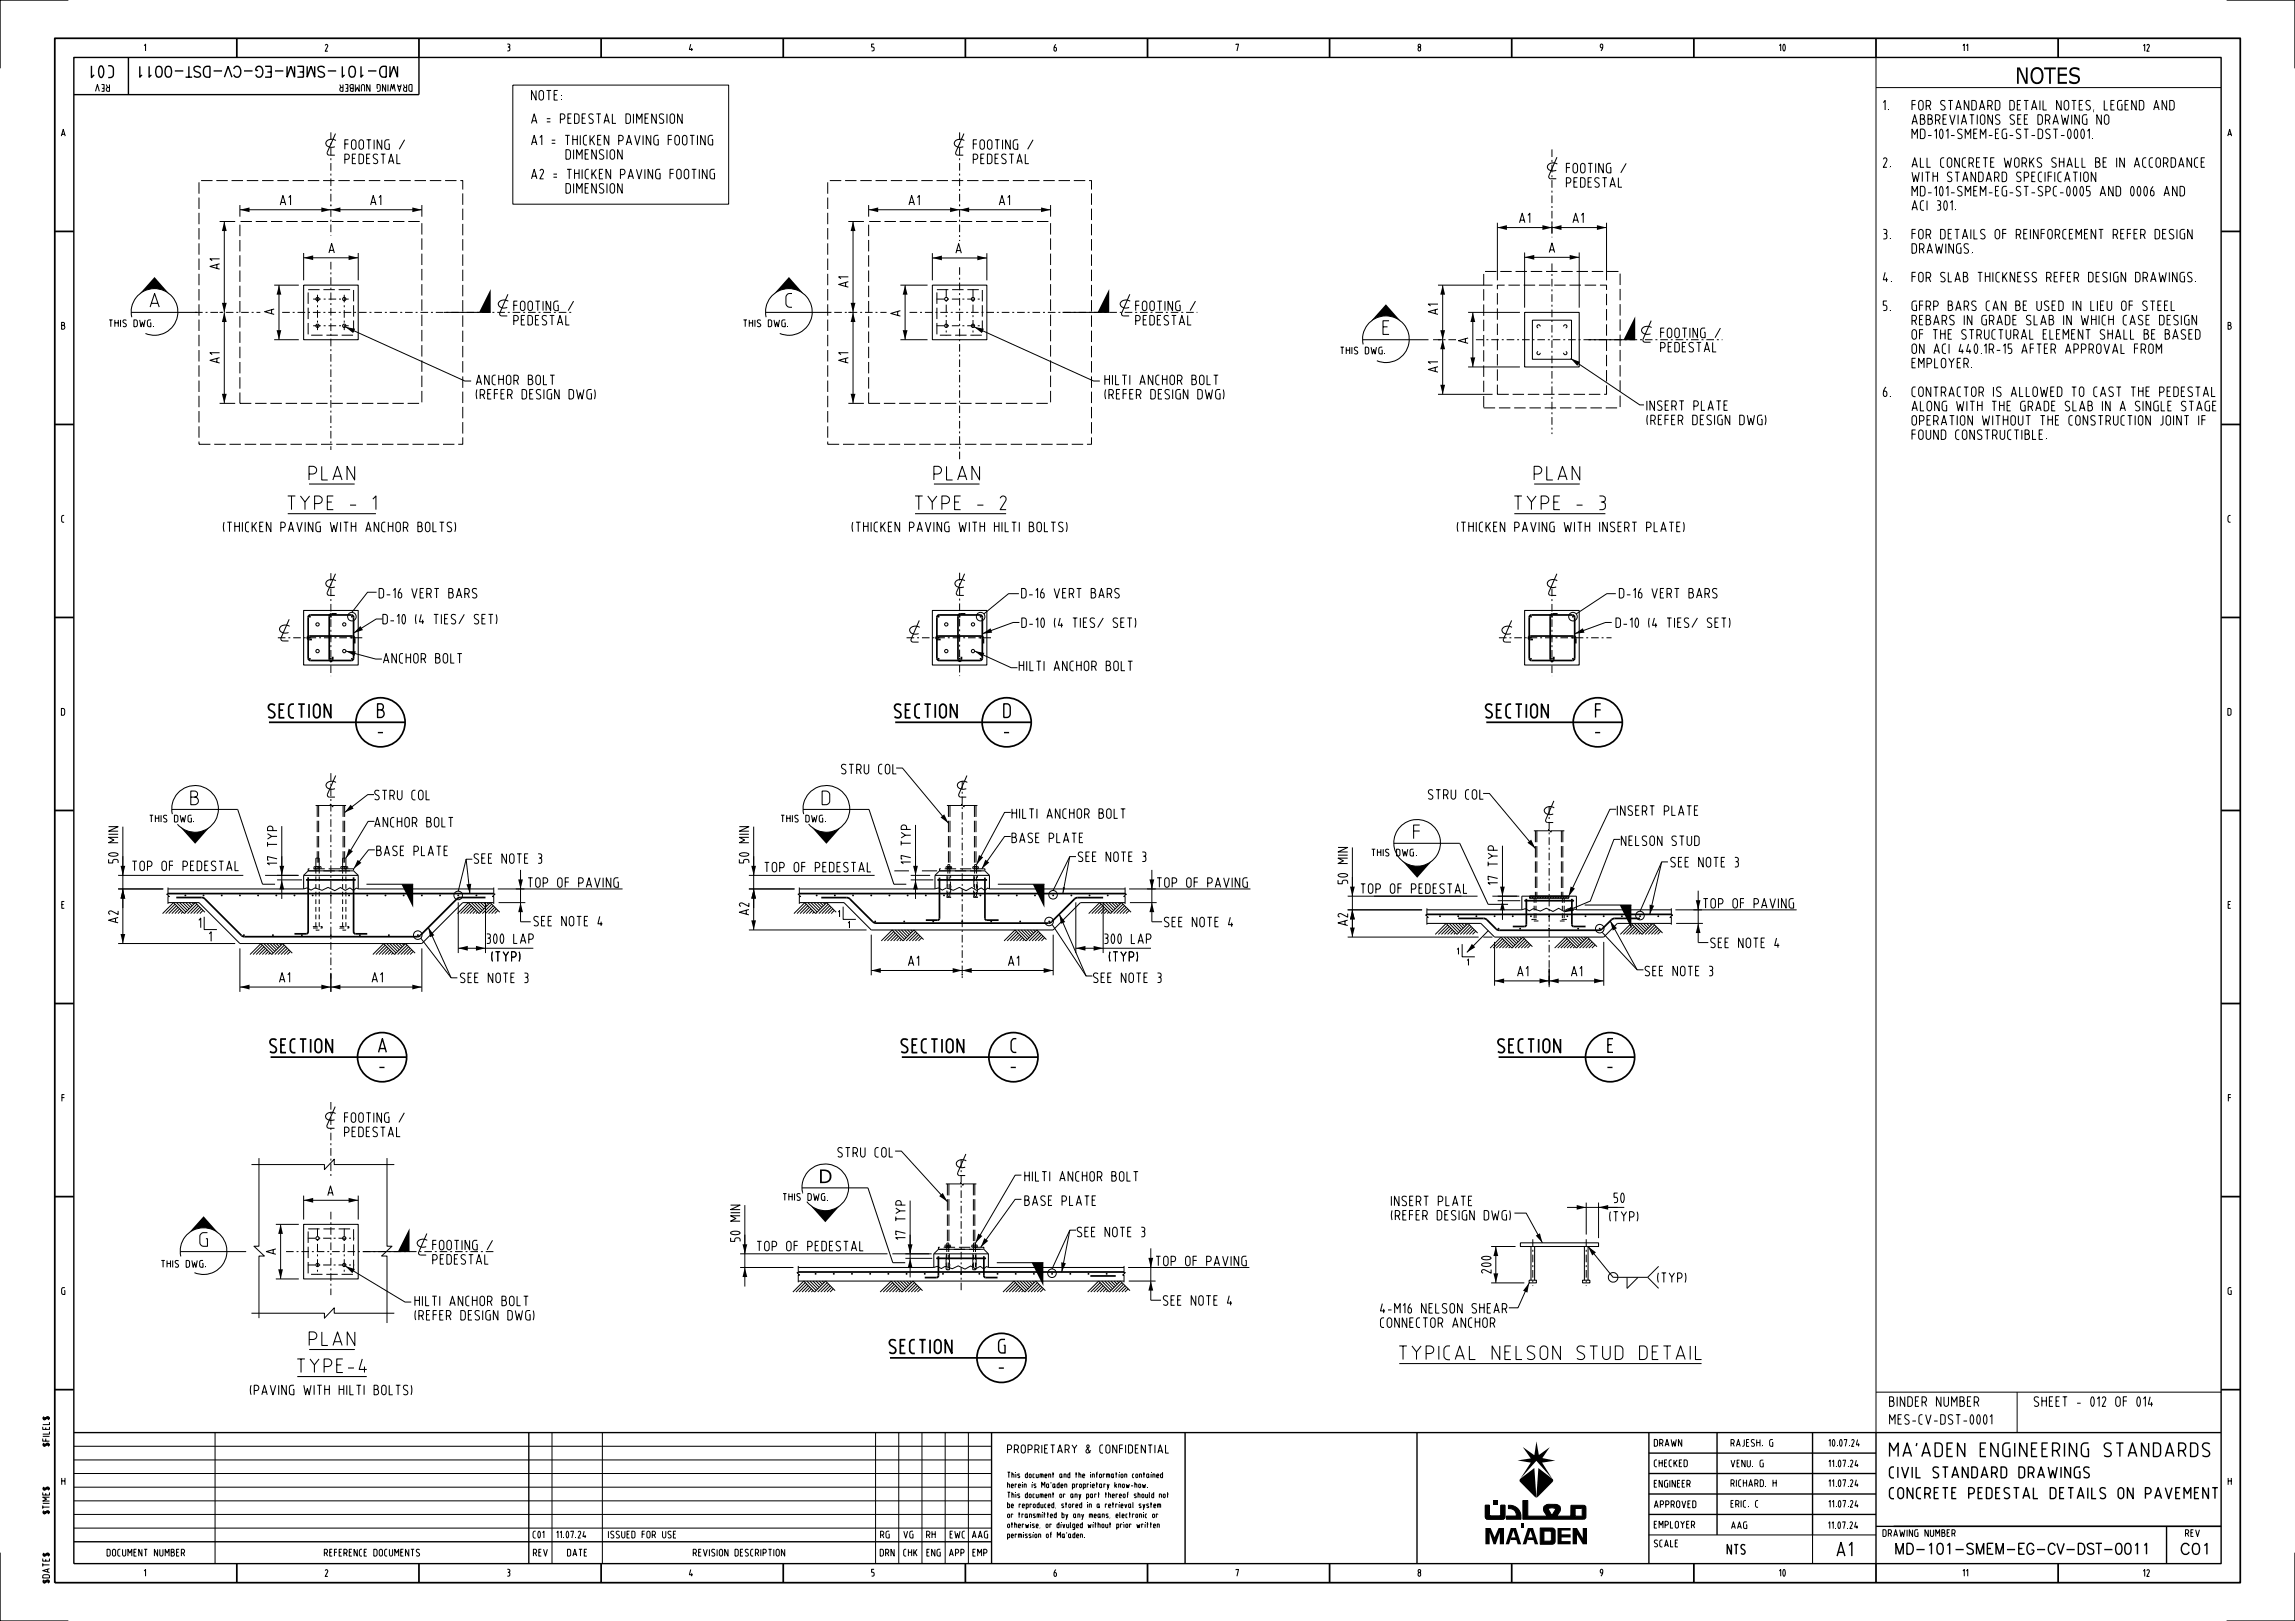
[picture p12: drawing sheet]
<svg xmlns="http://www.w3.org/2000/svg" width="841mm" height="594mm" viewBox="0 0 841 594" stroke-linecap="round" stroke-linejoin="round" font-family="sans-serif">
<defs><g id="words">
<text font-size="6" x="738.5" y="30.7">NOTES</text>
<g font-size="5">
<text x="55" y="112.5">A</text>
<text x="288" y="112.5">C</text>
<text x="506.8" y="122.5">E</text>
<text x="113.2" y="175.9">PLAN</text>
<text x="342.2" y="175.9">PLAN</text>
<text x="562.2" y="175.9">PLAN</text>
<text x="105.5" y="186.8">TYPE - 1</text>
<text x="335.3" y="186.8">TYPE - 2</text>
<text x="554.9" y="186.8">TYPE - 3</text>
<text x="98.3" y="263">SECTION</text>
<text x="138.4" y="262.9">B</text>
<text x="327.8" y="263">SECTION</text>
<text x="367.8" y="262.9">D</text>
<text x="544.4" y="263">SECTION</text>
<text x="584.7" y="262.9">F</text>
<text x="138.4" y="270.1">-</text>
<text x="367.9" y="270.1">-</text>
<text x="584.5" y="270.1">-</text>
<text x="69.9" y="294.9">B</text>
<text x="301.3" y="294.9">D</text>
<text x="518" y="307.3">F</text>
<text x="98.9" y="385.7">SECTION</text>
<text x="138.7" y="385.6">A</text>
<text x="330.3" y="385.7">SECTION</text>
<text x="370.6" y="385.6">C</text>
<text x="548.9" y="385.7">SECTION</text>
<text x="589.2" y="385.6">E</text>
<text x="139" y="392.8">-</text>
<text x="370.4" y="392.8">-</text>
<text x="589" y="392.8">-</text>
<text x="299.8" y="433.6">D</text>
<text x="73.2" y="456.7">G</text>
<text x="113.3" y="493.1">PLAN</text>
<text x="325.9" y="495.9">SECTION</text>
<text x="365.9" y="495.8">G</text>
<text x="108.9" y="503">TYPE-4</text>
<text x="366" y="503">-</text>
<text x="512.8" y="498.2">TYPICAL NELSON STUD DETAIL</text>
<text x="692.4" y="533.8">MA'ADEN ENGINEERING STANDARDS</text>
<text x="673.2" y="570.2">A1</text>
</g>
<text font-size="4.3" x="41.5" y="24.1" transform="rotate(-180 41.5 24.1)">C01</text>
<g font-size="4">
<text x="146.3" y="24.3" transform="rotate(-180 146.3 24.3)">MD-101-SMEM-EG-CV-DST-0011</text>
<text x="692.4" y="541.5">CIVIL STANDARD DRAWINGS</text>
<text x="692.4" y="549.2">CONCRETE PEDESTAL DETAILS ON PAVEMENT</text>
<text x="694.1" y="569.5">MD-101-SMEM-EG-CV-DST-0011</text>
<text x="798.8" y="569.6">C01</text>
</g>
<g font-size="3.5">
<text x="194.8" y="36.7">NOTE:</text>
<text x="690.1" y="40.3">1.</text>
<text x="700.6" y="40.3">FOR STANDARD DETAIL NOTES, LEGEND AND</text>
<text x="194.8" y="45.2">A = PEDESTAL DIMENSION</text>
<text x="700.6" y="45.6">ABBREVIATIONS SEE DRAWING NO</text>
<text x="194.8" y="53.1">A1 = THICKEN PAVING FOOTING</text>
<text x="700.6" y="50.8">MD-101-SMEM-EG-ST-DST-0001.</text>
<text x="126.4" y="60">PEDESTAL</text>
<text x="126.4" y="54.7">FOOTING /</text>
<text x="201.1" y="58.4">DIMENSION</text>
<text x="356.7" y="60">PEDESTAL</text>
<text x="356.7" y="54.7">FOOTING /</text>
<text x="194.8" y="65.5">A2 = THICKEN PAVING FOOTING</text>
<text x="574" y="63.4">FOOTING /</text>
<text x="690.1" y="61.3">2.</text>
<text x="700.6" y="61.3">ALL CONCRETE WORKS SHALL BE IN ACCORDANCE</text>
<text x="201.1" y="70.8">DIMENSION</text>
<text x="574" y="68.6">PEDESTAL</text>
<text x="700.6" y="71.8">MD-101-SMEM-EG-ST-SPC-0005 AND 0006 AND</text>
<text x="700.6" y="66.6">WITH STANDARD SPECIFICATION</text>
<text x="102.7" y="75.1">A1</text>
<text x="135.8" y="75.1">A1</text>
<text x="333.1" y="75.1">A1</text>
<text x="366.2" y="75.1">A1</text>
<text x="700.6" y="77.1">ACI 301.</text>
<text x="556.8" y="81.6">A1</text>
<text x="576.4" y="81.6">A1</text>
<text x="690.1" y="87.6">3.</text>
<text x="700.6" y="87.6">FOR DETAILS OF REINFORCEMENT REFER DESIGN</text>
<text x="120.5" y="92.7">A</text>
<text x="350.3" y="92.8">A</text>
<text x="567.7" y="92.5">A</text>
<text x="700.6" y="92.8">DRAWINGS.</text>
<text x="80.5" y="98.6" transform="rotate(-90 80.5 98.6)">A1</text>
<text x="310.9" y="105.2" transform="rotate(-90 310.9 105.2)">A1</text>
<text x="690.1" y="103.3">4.</text>
<text x="700.6" y="103.3">FOR SLAB THICKNESS REFER DESIGN DRAWINGS.</text>
<text x="188.3" y="113.8">FOOTING /</text>
<text x="416.2" y="113.8">FOOTING /</text>
<text x="690.1" y="113.8">5.</text>
<text x="700.6" y="113.8">GFRP BARS CAN BE USED IN LIEU OF STEEL</text>
<text x="100.5" y="115.2" transform="rotate(-90 100.5 115.2)">A</text>
<text x="188.3" y="119.1">PEDESTAL</text>
<text x="329.9" y="115.8" transform="rotate(-90 329.9 115.8)">A</text>
<text x="416.2" y="119.1">PEDESTAL</text>
<text x="526.9" y="115.2" transform="rotate(-90 526.9 115.2)">A1</text>
<text x="700.6" y="119">REBARS IN GRADE SLAB IN WHICH CASE DESIGN</text>
<text x="538" y="125.8" transform="rotate(-90 538 125.8)">A</text>
<text x="608.5" y="123.7">FOOTING /</text>
<text x="700.6" y="124.3">OF THE STRUCTURAL ELEMENT SHALL BE BASED</text>
<text x="608.5" y="129">PEDESTAL</text>
<text x="700.6" y="129.5">ON ACI 440.1R-15 AFTER APPROVAL FROM</text>
<text x="80.5" y="133" transform="rotate(-90 80.5 133)">A1</text>
<text x="310.9" y="133" transform="rotate(-90 310.9 133)">A1</text>
<text x="526.9" y="136.4" transform="rotate(-90 526.9 136.4)">A1</text>
<text x="700.6" y="134.8">EMPLOYER.</text>
<text x="174.5" y="141">ANCHOR BOLT</text>
<text x="404.9" y="141">HILTI ANCHOR BOLT</text>
<text x="174.5" y="146.2">(</text>
<text x="176" y="146.2">REFER DESIGN DWG)</text>
<text x="404.9" y="146.2">(REFER DESIGN DWG)</text>
<text x="690.1" y="145.3">6.</text>
<text x="700.7" y="145.3">CONTRACTOR IS ALLOWED TO CAST THE PEDESTAL</text>
<text x="603.5" y="155.6">(REFER DESIGN DWG)</text>
<text x="603.5" y="150.4">INSERT PLATE</text>
<text x="700.6" y="155.8">OPERATION WITHOUT THE CONSTRUCTION JOINT IF</text>
<text x="700.6" y="150.5">ALONG WITH THE GRADE SLAB IN A SINGLE STAGE</text>
<text x="700.6" y="161">FOUND CONSTRUCTIBLE.</text>
<text x="81.8" y="194.8">(THICKEN PAVING WITH ANCHOR BOLTS)</text>
<text x="312.2" y="194.8">(THICKEN PAVING WITH HILTI BOLTS)</text>
<text x="534" y="194.8">(THICKEN PAVING WITH INSERT PLATE)</text>
<text x="138.9" y="219.1">D-16 VERT BARS</text>
<text x="374.4" y="219.1">D-16 VERT BARS</text>
<text x="593.4" y="219.1">D-16 VERT BARS</text>
<text x="140.3" y="228.6">D-10 (4 TIES/ SET)</text>
<text x="374.4" y="229.9">D-10 (4 TIES/ SET)</text>
<text x="592.2" y="229.9">D-10 (4 TIES/ SET)</text>
<text x="140.5" y="243">ANCHOR BOLT</text>
<text x="373.5" y="245.8">HILTI ANCHOR BOLT</text>
<text x="308.3" y="283.6">STRU COL</text>
<text x="137.3" y="293.1">STRU COL</text>
<text x="523.4" y="292.9">STRU COL</text>
<text x="370.9" y="299.9">HILTI ANCHOR BOLT</text>
<text x="592.7" y="298.8">INSERT PLATE</text>
<text x="137.3" y="303">ANCHOR BOLT</text>
<text x="370.9" y="308.8">BASE PLATE</text>
<text x="594.2" y="309.8">NELSON STUD</text>
<text x="43.3" y="316.2" transform="rotate(-90 43.3 316.2)">50 MIN</text>
<text x="101.5" y="317" transform="rotate(-90 101.5 317)">17 TYP</text>
<text x="138" y="313.5">BASE PLATE</text>
<text x="173.7" y="316.4">SEE NOTE 3</text>
<text x="274.4" y="316.2" transform="rotate(-90 274.4 316.2)">50 MIN</text>
<text x="333.7" y="316.6" transform="rotate(-90 333.7 316.6)">17 TYP</text>
<text x="395.1" y="315.7">SEE NOTE 3</text>
<text x="612.3" y="317.7">SEE NOTE 3</text>
<text x="48.5" y="319">TOP OF PEDESTAL</text>
<text x="280.2" y="319.5">TOP OF PEDESTAL</text>
<text x="493.8" y="323.8" transform="rotate(-90 493.8 323.8)">50 MIN</text>
<text x="193.5" y="325.1">TOP OF PAVING</text>
<text x="424" y="325.1">TOP OF PAVING</text>
<text x="498.7" y="327.4">TOP OF PEDESTAL</text>
<text x="548.8" y="324.2" transform="rotate(-90 548.8 324.2)">17 TYP</text>
<text x="274.4" y="335.3" transform="rotate(-90 274.4 335.3)">A2</text>
<text x="624.2" y="332.8">TOP OF PAVING</text>
<text x="43.3" y="338.2" transform="rotate(-90 43.3 338.2)">A2</text>
<text x="72.9" y="339.9">1</text>
<text x="195.6" y="339.3">SEE NOTE 4</text>
<text x="426.7" y="339.6">SEE NOTE 4</text>
<text x="493.8" y="339.2" transform="rotate(-90 493.8 339.2)">A2</text>
<text x="76.7" y="344.9">1</text>
<text x="178.4" y="345.7">300 LAP</text>
<text x="404.7" y="345.7">300 LAP</text>
<text x="626.9" y="347.3">SEE NOTE 4</text>
<text x="180.2" y="352.3">(TYP)</text>
<text x="332.9" y="353.9">A1</text>
<text x="369.5" y="353.9">A1</text>
<text x="406.5" y="352.3">(TYP)</text>
<text x="102.4" y="359.9">A1</text>
<text x="136.3" y="359.9">A1</text>
<text x="556.1" y="357.7">A1</text>
<text x="575.8" y="357.7">A1</text>
<text x="602.8" y="357.6">SEE NOTE 3</text>
<text x="168.7" y="360.1">SEE NOTE 3</text>
<text x="400.7" y="360.1">SEE NOTE 3</text>
<text x="126.3" y="411.3">FOOTING /</text>
<text x="126.3" y="416.5">PEDESTAL</text>
<text x="307" y="424">STRU COL</text>
<text x="375.5" y="432.8">HILTI ANCHOR BOLT</text>
<text x="120.1" y="438.1">A</text>
<text x="375.5" y="441.7">BASE PLATE</text>
<text x="509.9" y="441.8">INSERT PLATE</text>
<text x="591.5" y="440.7">50</text>
<text x="509.9" y="447.1">(REFER DESIGN DWG)</text>
<text x="589.8" y="447.5">(TYP)</text>
<text x="271.2" y="454.9" transform="rotate(-90 271.2 454.9)">50 MIN</text>
<text x="331.8" y="454.2" transform="rotate(-90 331.8 454.2)">17 TYP</text>
<text x="394.7" y="453.2">SEE NOTE 3</text>
<text x="101.1" y="459.6" transform="rotate(-90 101.1 459.6)">A</text>
<text x="158.6" y="458">FOOTING /</text>
<text x="277.4" y="458.4">TOP OF PEDESTAL</text>
<text x="158.6" y="463.2">PEDESTAL</text>
<text x="423.6" y="463.8">TOP OF PAVING</text>
<text x="546.4" y="466.5" transform="rotate(-90 546.4 466.5)">200</text>
<text x="607.4" y="469.9">(TYP)</text>
<text x="152" y="478.5">HILTI ANCHOR BOLT</text>
<text x="426.3" y="478.3">SEE NOTE 4</text>
<text x="152" y="483.7">(REFER DESIGN DWG)</text>
<text x="505.9" y="481.2">4-M16 NELSON SHEAR</text>
<text x="505.9" y="486.4">CONNECTOR ANCHOR</text>
<text x="91.7" y="511.1">(PAVING WITH HILTI BOLTS)</text>
<text x="692.4" y="515.3">BINDER NUMBER</text>
<text x="745.4" y="515.3">SHEET - 012 OF 014</text>
<text x="692.4" y="521.9">MES-CV-DST-0001</text>
<text x="633" y="569.5">NTS</text>
</g>
<text font-size="3" x="369.2" y="532.5">PROPRIETARY &amp; CONFIDENTIAL</text>
<g font-size="2.5">
<text x="52.8" y="18.7">1</text>
<text x="119.2" y="18.8">2</text>
<text x="185.9" y="18.6">3</text>
<text x="252.6" y="18.7">4</text>
<text x="319.4" y="18.6">5</text>
<text x="386.2" y="18.8">6</text>
<text x="452.9" y="18.7">7</text>
<text x="519.7" y="18.7">8</text>
<text x="586.4" y="18.6">9</text>
<text x="652" y="18.7">10</text>
<text x="719.3" y="18.7">11</text>
<text x="785.4" y="18.8">12</text>
<text x="40.1" y="31" transform="rotate(-180 40.1 31)">REV</text>
<text x="151" y="31" transform="rotate(-180 151 31)">DRAWING NUMBER</text>
<text x="22.5" y="49.9">A</text>
<text x="816.4" y="49.9">A</text>
<text x="40" y="119.7">THIS DWG.</text>
<text x="272.5" y="119.7">THIS DWG.</text>
<text x="22.6" y="120.6">B</text>
<text x="816.5" y="120.6">B</text>
<text x="491.2" y="129.7">THIS DWG.</text>
<text x="22.6" y="191.4">C</text>
<text x="816.5" y="191.4">C</text>
<text x="22.5" y="262.1">D</text>
<text x="816.4" y="262.1">D</text>
<text x="54.9" y="301.2">THIS DWG.</text>
<text x="286.2" y="301.2">THIS DWG.</text>
<text x="502.7" y="313.7">THIS DWG.</text>
<text x="22.6" y="332.8">E</text>
<text x="816.5" y="332.8">E</text>
<text x="22.7" y="403.6">F</text>
<text x="816.6" y="403.6">F</text>
<text x="287" y="439.9">THIS DWG.</text>
<text x="59.1" y="464.4">THIS DWG.</text>
<text x="22.6" y="474.3">G</text>
<text x="816.5" y="474.3">G</text>
<text x="18.1" y="530" transform="rotate(-90 18.1 530)">$FILEL$</text>
<text x="606.2" y="530">DRAWN</text>
<text x="634.3" y="530">RAJESH. G</text>
<text x="670.2" y="530">10.07.24</text>
<text x="606.2" y="537.5">CHECKED</text>
<text x="634.3" y="537.5">VENU. G</text>
<text x="670.2" y="537.5">11.07.24</text>
<text x="22.6" y="544.1">H</text>
<text x="606.2" y="545">ENGINEER</text>
<text x="634.3" y="544.8">RICHARD. H</text>
<text x="670.2" y="544.8">11.07.24</text>
<text x="816.5" y="544.1">H</text>
<text x="18.1" y="554.8" transform="rotate(-90 18.1 554.8)">$TIME$</text>
<text x="606.2" y="552.5">APPROVED</text>
<text x="634.3" y="552.3">ERIC. C</text>
<text x="670.2" y="552.3">11.07.24</text>
<text x="195.4" y="563.6">C01</text>
<text x="204" y="563.6">11.07.24</text>
<text x="223" y="563.6">ISSUED FOR USE</text>
<text x="322.7" y="563.6">RG</text>
<text x="331.2" y="563.6">VG</text>
<text x="339.6" y="563.6">RH</text>
<text x="348.2" y="563.6">EWC</text>
<text x="356.3" y="563.6">AAG</text>
<text x="606.2" y="560">EMPLOYER</text>
<text x="634.5" y="560.1">AAG</text>
<text x="670" y="560.1">11.07.24</text>
<text x="690" y="563">DRAWING NUMBER</text>
<text x="800.9" y="563">REV</text>
<text x="606.2" y="566.8">SCALE</text>
<text x="39.2" y="570.2">DOCUMENT NUMBER</text>
<text x="118.8" y="570.2">REFERENCE DOCUMENTS</text>
<text x="195.5" y="570.2">REV</text>
<text x="208" y="570.2">DATE</text>
<text x="254" y="570.2">REVISION DESCRIPTION</text>
<text x="322.5" y="570.2">DRN</text>
<text x="331.2" y="570.2">CHK</text>
<text x="339.7" y="570.2">ENG</text>
<text x="347.9" y="570.2">APP</text>
<text x="356.5" y="570.2">EMP</text>
<text x="18.1" y="580.1" transform="rotate(-90 18.1 580.1)">$DATE$</text>
<text x="52.8" y="577.6">1</text>
<text x="119.2" y="577.7">2</text>
<text x="185.9" y="577.6">3</text>
<text x="252.6" y="577.6">4</text>
<text x="319.4" y="577.6">5</text>
<text x="386.2" y="577.7">6</text>
<text x="452.9" y="577.6">7</text>
<text x="519.7" y="577.6">8</text>
<text x="586.4" y="577.6">9</text>
<text x="652" y="577.6">10</text>
<text x="719.3" y="577.6">11</text>
<text x="785.4" y="577.7">12</text>
</g>
<g font-size="2.3">
<text x="307.2" y="336">1</text>
<text x="310.8" y="340.1">1</text>
<text x="534" y="349.7">1</text>
<text x="537.7" y="353.8">1</text>
</g>
<g font-size="2">
<text x="369.2" y="545.1">herein is Ma'aden proprietary know-how.</text>
<text x="369.2" y="541.5">This document and the information contained</text>
<text x="369.2" y="548.8">This document or any part thereof should not</text>
<text x="369.2" y="556.1">or transmitted by any means, electronic or</text>
<text x="369.2" y="552.5">be reproduced, stored in a retrieval system</text>
<text x="369.2" y="563.5">permission of Ma'aden.</text>
<text x="369.2" y="559.8">otherwise, or divulged without prior written</text>
</g>
</g></defs>
<g fill="#000">
<path d="M87.9 76.9l3.5-.9v1.7zM117.8 76l3.4 .9-3.4 .8zM121.2 76.9l3.5-.9v1.7zM151.1 76l3.5 .9-3.5 .8zM318.3 76.9l3.5-.9v1.7zM348.2 76l3.4 .9-3.4 .8zM351.6 76.9l3.5-.9v1.7zM381.5 76l3.5 .9-3.5 .8zM82.2 81.2l.9 3.5h-1.8zM111.3 94.5l3.5-.9v1.7zM127.7 93.6l3.6 .9-3.6 .8zM312.6 81.2l.9 3.5h-1.8z"/>
<path d="M341.7 94.5l3.5-.8v1.7zM358.1 93.7l3.5 .8-3.5 .9zM548.7 83.4l3.5-.9v1.8zM558.7 94.3l3.5-.9v1.8zM565.2 82.5l3.5 .9-3.5 .9zM568.7 83.4l3.5-.9v1.8zM575.2 93.4l3.5 .9-3.5 .9zM585.2 82.5l3.5 .9-3.5 .9zM82.2 114.5l.9 3.5h-1.8zM81.3 111h1.8l-.9 3.5zM102.2 104.5l.9 3.5h-1.7zM179.8 105.9v8.6h-4.3z"/>
<path d="M312.6 114.5l.9 3.5h-1.8zM311.7 111h1.8l-.9 3.5zM331.7 104.5l.9 3.5h-1.8zM406.5 105.9v8.6h-4.3zM528.7 104.5l.9 3.5h-1.8zM539.7 114.5l.9 3.5h-1.8zM101.4 121h1.7l-.9 3.5zM126.6 119.8l3.5 .7-.7 1.6zM330.8 121h1.8l-.9 3.5zM357 119.8l3.5 .7-.7 1.6zM528.7 124.5l.9 3.5h-1.8zM527.8 121h1.8l-.9 3.5z"/>
<path d="M538.8 131h1.8l-.9 3.5zM575.6 131.4l3.4 1.2-1 1.4zM599.2 116v8.5h-4.2zM81.3 144.3h1.8l-.9 3.5zM311.7 144.3h1.8l-.9 3.5zM527.8 141h1.8l-.9 3.5zM132.1 229.4l.9 1.5-3.4 1.1zM360 232.2l3-2 .6 1.6zM577 232.2l3-2 .6 1.6zM126.8 238.6h3.6l-.5 1.7zM357.2 238.6l3.5 .6-.7 1.6zM128.5 294.9l1.1 1.4-3.3 1.4z"/>
<path d="M344.7 299.5l1.3-1.1 1.6 3.3zM44.2 317.3h1.7l-.9 3.5zM102.4 317.3h1.7l-.8 3.5zM127.8 311l1.5 .9-2.5 2.6zM131.1 315.1l1.3 1.1-2.8 2.2zM275.3 317.3h1.7l-.8 3.5zM334.6 317.3h1.8l-.9 3.5zM358.7 313.3l1.6 .8-2.4 2.7zM361.1 315l1.4 1-2.7 2.4zM559.7 308.8l1.4-1.1 1.5 3.2zM45 325.7l.9 3.6h-1.7zM103.3 322.4l.8 3.5h-1.7z"/>
<path d="M147.1 324h4.3v8.6zM170.9 324.1l1.8-.3-.5 3.6zM190.7 330.8l.9 3.4h-1.7zM189.9 322.3h1.7l-.9 3.4zM276.2 325.7l.8 3.6h-1.7zM275.3 337.2h1.7l-.8 3.6zM335.5 322.4l.9 3.5h-1.8zM378.5 324h4.2v8.6zM388.2 335l2.1 2.8-1.5 .7zM389.5 325l.8 .2-.8 2.3zM422.1 330.8l.9 3.4h-1.8zM421.2 322.3h1.8l-.9 3.4z"/>
<path d="M495.6 333.4l.9 3.5h-1.8zM494.7 339.9h1.8l-.9 3.5zM494.7 324.9h1.8l-.9 3.5zM550.6 330.1l.8 3.4h-1.7zM549.7 324.9h1.7l-.8 3.5zM573.1 334.2l2.9-2.1 .7 1.6zM575.6 324.9l1.5 .7-2.2 2.8zM593.5 331.6h4.3v8.6zM604.5 331.5l1.7 .4-1.6 3.2zM621.4 329.9h1.7l-.8 3.5zM44.2 342.3h1.7l-.9 3.5zM157 339.9l2.2 2.8-1.6 .7z"/>
<path d="M167.9 347.5l3.5-.9v1.8zM174.4 346.6l3.5 .9-3.5 .9zM319.3 355.6l3.5-.9v1.8zM349.1 354.7l3.5 .9-3.5 .9zM352.6 355.6l3.5-.9v1.8zM382.4 354.7l3.5 .9-3.5 .9zM394.2 347.5l3.6-.9v1.8zM400.8 346.6l3.4 .9-3.4 .9zM539.4 345.9l1.2 1.2-3.1 1.9zM564.2 358.6l3.5 .8-3.5 .9zM584.2 358.6l3.5 .8-3.5 .9zM590.1 337.5l2.4 2.6-1.5 .9z"/>
<path d="M622.3 338.4l.8 3.5h-1.7zM87.9 361.7l3.5-.9v1.8zM117.8 360.8l3.4 .9-3.4 .9zM121.2 361.7l3.5-.9v1.8zM151.1 360.8l3.5 .9-3.5 .9zM547.7 359.4l3.5-.8v1.7zM567.7 359.4l3.5-.8v1.7zM127.7 439l3.6 .8-3.6 .9zM344.2 438.3l1.3-1.1 1.7 3.1zM102.8 448.7l.9 3.4h-1.7zM111.3 439.8l3.5-.8v1.7zM150.1 450.1v8.5h-4.3z"/>
<path d="M272.1 456h1.7l-.9 3.5zM332.6 456h1.8l-.9 3.5zM358.5 452l1.5 .9-2.5 2.6zM360.7 453.7l1.4 1-2.7 2.4zM562.8 452.8l1.5-.9 .9 3.5zM577.8 441.6l3.5 .8-3.5 .9zM585.8 442.4l3.5-.8v1.7zM102 465.1h1.7l-.9 3.6zM126.6 464l3.4 1-.9 1.5zM272.9 464.5l.9 3.5h-1.7zM333.5 461.1l.9 3.5h-1.8zM378.1 462.7h4.2v8.6z"/>
<path d="M388.9 462.6l1.7 .3-1.5 3.3zM421.7 469.4l.9 3.5h-1.8zM420.8 460.9h1.8l-.9 3.6zM548.1 456.8l.9 3.5h-1.7zM547.3 466.6h1.7l-.9 3.5zM560.4 470.1l-.7 3.6-1.6-.7zM581.9 456.8l2.9 2.1-1.3 1.2zM547.1 549.7h1.6v1.4h-1.6zM557.4 558.4h1.1v1.5h-1.1zM553.8 563.4h1.6l.3 .9h-2.2zM560 563.4h1.6l.3 .9h-2.1z"/>
<path d="M56.6 101.5l5.6 6.3a8.5 8.5 0 0 0-11.2 .1z" fill-rule="evenodd"/>
<path d="M289.1 101.5l5.6 6.3a8.5 8.5 0 0 0-11.2 .1z" fill-rule="evenodd"/>
<path d="M507.9 111.5l5.5 6.3a8.5 8.5 0 0 0-11.2 .1z" fill-rule="evenodd"/>
<path d="M65.8 302.9a8.5 8.5 0 0 0 11.2 0l-5.5 6.3z" fill-rule="evenodd"/>
<path d="M297.2 302.9a8.5 8.5 0 0 0 11.2 0l-5.6 6.3z" fill-rule="evenodd"/>
<path d="M513.7 315.3a8.5 8.5 0 0 0 11.2 0l-5.6 6.4z" fill-rule="evenodd"/>
<path d="M74.6 445.7l5.6 6.3a8.5 8.5 0 0 0-11.3 0z" fill-rule="evenodd"/>
<path d="M296.8 441.5a8.5 8.5 0 0 0 11.2 .1l-5.6 6.3z" fill-rule="evenodd"/>
<path d="M544.3 551.6h1.5v3.4l.6 .5 3.4-.1 .2-3.8h1.5l-.2 4.7-.6 .4h-5.6l-.6-.2-.2-.6z" fill-rule="evenodd"/>
<path d="M552.8 551.6a4.2 4.2 0 0 1 4.6 5.1h-5.4v-1.2h3.7a2.45 2.45 0 0 0-2.9-2.7z" fill-rule="evenodd"/>
<path d="M557.1 541.9l5.2-4 .7 10.6h-.5l-5.5-5.5-.2-.5z" fill-rule="evenodd"/>
<path d="M558 530.3l4.3 3 .7-5.1 .9 5 4-2.9-2.7 4 4.7 .9-4.8 .8 3.8 5.9-5.9-6.6-5.9 6.6 3.9-5.9-4.9-.8 4.9-.8z" fill-rule="evenodd"/>
<path d="M562.5 548.5h1l-.5 .2z" fill-rule="evenodd"/>
<path d="M558.1 549.9h1.8v5.7h7l-1.3-2.1 .2-1.4 1.3-.8h3.1l1.1 .4 .5 .6v1.2l-1.3 2.1h5.1l.1-4 5 .1 .5 .6-.1 3.9-.8 .5h-22.2zM567.3 552.9l1.4 2.4 1.5-2.4-.3-.1a3.1 3.1 0 0 0-2.6 .1zM577.2 552.8v2.8l2.5-.1 .1-2.6z" fill-rule="evenodd"/>
<path d="M564.4 559.9h4.3l.8 .3 .4 .7v4l-.3 .6-.9 .4h-4.3zM565.8 561.1v3.7l2.5-.2 .1-3.3-.3-.2z" fill-rule="evenodd"/>
<path d="M563.7 537.9l5.2 4 .3 .6-.2 .5-5.5 5.5h-.5z" fill-rule="evenodd"/>
<path d="M544.3 559.9h1.9l1.5 3.4 1.5-3.4h1.9v6h-1.5v-4.3l-1.5 4.3h-.8l-1.4-4.3v4.3h-1.6z" fill-rule="evenodd"/>
<path d="M553.6 559.9h1.9l1.9 6h-1.2l-1.6-5-1.6 5h-1.3z" fill-rule="evenodd"/>
<path d="M559.9 559.9h1.9l1.9 6h-1.3l-1.6-5-1.5 5h-1.3z" fill-rule="evenodd"/>
<path d="M570.8 559.9h4.8v.9h-3.4v1.5h3.4v1.1h-3.4v1.3h3.4v1.2h-4.8z" fill-rule="evenodd"/>
<path d="M576.3 559.9h1.6l2.1 3.7v-3.7h1.6v6h-1.6l-2.1-3.5v3.5h-1.6z" fill-rule="evenodd"/>
<circle cx="113.6" cy="233.7" r=".34"/>
<circle cx="113.6" cy="226" r=".35"/>
<circle cx="121.2" cy="226" r=".34"/>
<circle cx="129" cy="226" r=".34"/>
<circle cx="129" cy="233.7" r=".34"/>
<circle cx="344" cy="233.7" r=".34"/>
<circle cx="344" cy="226" r=".35"/>
<circle cx="351.6" cy="226" r=".34"/>
<circle cx="359.3" cy="226" r=".34"/>
<circle cx="359.3" cy="233.7" r=".34"/>
<circle cx="561" cy="233.7" r=".33"/>
<circle cx="561" cy="226" r=".34"/>
<circle cx="568.7" cy="226" r=".35"/>
<circle cx="576.4" cy="226" r=".35"/>
<circle cx="576.4" cy="233.7" r=".34"/>
<circle cx="113.6" cy="241.4" r=".34"/>
<circle cx="121.2" cy="241.4" r=".35"/>
<circle cx="129" cy="241.4" r=".34"/>
<circle cx="344" cy="241.4" r=".34"/>
<circle cx="351.6" cy="241.4" r=".35"/>
<circle cx="359.3" cy="241.4" r=".34"/>
<circle cx="561" cy="241.4" r=".33"/>
<circle cx="568.7" cy="241.4" r=".35"/>
<circle cx="576.4" cy="241.4" r=".34"/>
<circle cx="67.9" cy="328.1" r=".34"/>
<circle cx="74.6" cy="328.1" r=".34"/>
<circle cx="81.3" cy="328.1" r=".34"/>
<circle cx="87.9" cy="328.1" r=".34"/>
<circle cx="94.6" cy="328.1" r=".34"/>
<circle cx="101.3" cy="328.1" r=".34"/>
<circle cx="107.9" cy="328.1" r=".35"/>
<circle cx="112.4" cy="322.4" r=".35"/>
<circle cx="114.6" cy="328.1" r=".35"/>
<circle cx="121.2" cy="328.1" r=".35"/>
<circle cx="127.9" cy="328.1" r=".35"/>
<circle cx="130.1" cy="322.4" r=".35"/>
<circle cx="134.6" cy="328.1" r=".35"/>
<circle cx="141.3" cy="328.1" r=".35"/>
<circle cx="147.9" cy="328.1" r=".35"/>
<circle cx="154.6" cy="328.1" r=".35"/>
<circle cx="161.3" cy="328.1" r=".35"/>
<circle cx="167.9" cy="328.1" r=".35"/>
<circle cx="174.6" cy="328.1" r=".35"/>
<circle cx="299.3" cy="328.1" r=".34"/>
<circle cx="305.9" cy="328.1" r=".35"/>
<circle cx="312.6" cy="328.1" r=".35"/>
<circle cx="319.3" cy="328.1" r=".35"/>
<circle cx="320.7" cy="337.7" r=".34"/>
<circle cx="325.9" cy="328.1" r=".35"/>
<circle cx="331.4" cy="337.7" r=".34"/>
<circle cx="332.6" cy="328.1" r=".35"/>
<circle cx="339.3" cy="328.1" r=".35"/>
<circle cx="342" cy="337.7" r=".35"/>
<circle cx="343.8" cy="322.4" r=".35"/>
<circle cx="345.9" cy="328.1" r=".35"/>
<circle cx="352.6" cy="328.1" r=".35"/>
<circle cx="352.6" cy="337.7" r=".35"/>
<circle cx="359.3" cy="328.1" r=".35"/>
<circle cx="361.4" cy="322.4" r=".35"/>
<circle cx="363.2" cy="337.7" r=".35"/>
<circle cx="365.9" cy="328.1" r=".35"/>
<circle cx="372.6" cy="328.1" r=".35"/>
<circle cx="373.9" cy="337.7" r=".34"/>
<circle cx="379.3" cy="328.1" r=".35"/>
<circle cx="384.5" cy="337.7" r=".34"/>
<circle cx="385.9" cy="328.1" r=".34"/>
<circle cx="392.6" cy="328.1" r=".34"/>
<circle cx="399.3" cy="328.1" r=".34"/>
<circle cx="405.9" cy="328.1" r=".34"/>
<circle cx="527.7" cy="335.7" r=".35"/>
<circle cx="534.3" cy="335.7" r=".35"/>
<circle cx="541" cy="335.7" r=".35"/>
<circle cx="547.7" cy="335.7" r=".35"/>
<circle cx="554.4" cy="335.7" r=".35"/>
<circle cx="558.9" cy="330.1" r=".35"/>
<circle cx="561" cy="335.7" r=".35"/>
<circle cx="567.7" cy="335.7" r=".35"/>
<circle cx="574.4" cy="335.7" r=".34"/>
<circle cx="576.5" cy="330.1" r=".34"/>
<circle cx="581" cy="335.7" r=".34"/>
<circle cx="587.7" cy="335.7" r=".34"/>
<circle cx="594.3" cy="335.7" r=".34"/>
<circle cx="601" cy="335.7" r=".34"/>
<circle cx="607.7" cy="335.7" r=".34"/>
<circle cx="89.4" cy="342.7" r=".34"/>
<circle cx="100" cy="342.7" r=".35"/>
<circle cx="110.6" cy="342.7" r=".35"/>
<circle cx="121.2" cy="342.7" r=".35"/>
<circle cx="131.9" cy="342.7" r=".34"/>
<circle cx="142.5" cy="342.7" r=".34"/>
<circle cx="153.1" cy="342.7" r=".35"/>
<circle cx="549.1" cy="340.3" r=".35"/>
<circle cx="557.1" cy="340.3" r=".34"/>
<circle cx="567.7" cy="340.3" r=".35"/>
<circle cx="578.3" cy="340.3" r=".34"/>
<circle cx="586.2" cy="340.3" r=".35"/>
<circle cx="298.9" cy="466.8" r=".35"/>
<circle cx="305.5" cy="466.8" r=".35"/>
<circle cx="312.2" cy="466.8" r=".35"/>
<circle cx="318.9" cy="466.8" r=".35"/>
<circle cx="325.5" cy="466.8" r=".35"/>
<circle cx="332.2" cy="466.8" r=".35"/>
<circle cx="338.9" cy="466.8" r=".35"/>
<circle cx="343.4" cy="461.1" r=".35"/>
<circle cx="345.5" cy="466.8" r=".35"/>
<circle cx="352.2" cy="466.8" r=".35"/>
<circle cx="358.9" cy="466.8" r=".35"/>
<circle cx="361" cy="461.1" r=".35"/>
<circle cx="365.6" cy="466.8" r=".35"/>
<circle cx="372.2" cy="466.8" r=".34"/>
<circle cx="378.9" cy="466.8" r=".34"/>
<circle cx="385.5" cy="466.8" r=".34"/>
<circle cx="392.2" cy="466.8" r=".34"/>
<circle cx="398.9" cy="466.8" r=".34"/>
<circle cx="405.5" cy="466.8" r=".34"/>
</g>
<g fill="none" stroke="#000" stroke-width=".38">
<path d="M122.9 49l-3 7 .5 .8 2.3 .1M123.1 51.5a2.14 2.14 0 0 0-2.3-.5 2.14 2.14 0 0 0-1.3 1.9 2.52 2.52 0 0 0 3.2 .9M353.2 49l-3 7 .5 .8 2.3 .1M353.4 51.5a2.14 2.14 0 0 0-2.3-.5 2.14 2.14 0 0 0-1.3 1.9 2.51 2.51 0 0 0 3.2 .9M570.5 57.6l-2.9 6.8 .1 .8 .6 .3M568.3 65.5h2M570.7 60.1a2.13 2.13 0 0 0-2.2-.4 2.13 2.13 0 0 0-1.4 1.8 2.49 2.49 0 0 0 3.2 .9M48.1 114.5h24.1M48.3 116.2a8.6 8.6 0 0 1 8.2-10.5 8.6 8.6 0 0 1 8.5 10.2 8.6 8.6 0 0 1-11.7 6.3M111.3 104.5h20v20h-20zM162.7 114.5h17.1M183.2 114.6v.8l.4 .3 2.3 .1"/>
<path d="M186.1 107.8l-2.9 6.9M186.3 110.4a2.32 2.32 0 0 0-3.7 1.1 2.25 2.25 0 0 0 3.3 1.1M280.5 114.5h24.2M280.7 116.2a8.6 8.6 0 0 1 8.2-10.5 8.6 8.6 0 0 1 8.6 10.2 8.6 8.6 0 0 1-11.7 6.3M341.7 104.5h19.9v20h-19.9zM389.4 114.5h17.1M411.1 114.6v.8l.4 .3 2.3 .1M414 107.8l-2.9 6.9M414.2 110.4a2.32 2.32 0 0 0-3.7 1.1 2.25 2.25 0 0 0 3.3 1.1M558.7 114.5h20v20h-20zM561.6 117.3h14.3v14.3h-14.3zM605.1 117.5l-3.1 7.1 .6 .8h2.2"/>
<path d="M499.3 124.5h24.2M499.5 126.2a8.6 8.6 0 0 1 8.2-10.4 8.6 8.6 0 0 1 8.6 10.1 8.6 8.6 0 0 1-11.8 6.3M582.1 124.5h17.1M605.2 120a2.13 2.13 0 0 0-2.2-.4 2.13 2.13 0 0 0-1.4 1.8 2.51 2.51 0 0 0 3.2 .9M113.2 177.4h16.8M342.2 177.4h16.8M562.2 177.4h16.7M105.4 188.2h32.4M335.3 188.2h33.4M554.9 188.2h33.4M122.9 210.2l-3 7.1 .5 .8 2.3 .1M123.1 212.8a2.14 2.14 0 0 0-2.3-.4 2.14 2.14 0 0 0-1.3 1.8 2.51 2.51 0 0 0 3.2 .9"/>
<path d="M353.5 210.2l-3.1 7.1 .6 .8 2.2 .1M353.6 212.8a2.12 2.12 0 0 0-2.2-.4 2.12 2.12 0 0 0-1.4 1.8 2.48 2.48 0 0 0 3.2 .9M570.5 210.2l-3 7.1 .5 .8 2.3 .1M570.7 212.8a2.12 2.12 0 0 0-2.3-.4 2.12 2.12 0 0 0-1.3 1.8 2.48 2.48 0 0 0 3.2 .9M106 226.9l-3.1 7.1 .5 .8 2.3 .1M106.1 229.5a2.13 2.13 0 0 0-2.2-.5 2.13 2.13 0 0 0-1.4 1.9 2.52 2.52 0 0 0 3.2 .9M111.3 223.7h20v20h-20zM336.9 227.4l-3.1 7 .6 .9h2.2M337 229.9a2.3 2.3 0 0 0-3.7 1.1 2.27 2.27 0 0 0 3.3 1.2M341.7 223.7h19.9v20h-19.9zM553.9 227.4l-3 7 .5 .9h2.3M554.1 229.9a2.15 2.15 0 0 0-2.3-.4 2.15 2.15 0 0 0-1.3 1.8 2.51 2.51 0 0 0 3.2 .9"/>
<path d="M558.7 223.7h20v20h-20zM62.9 296.6h24.2l9.1 27.4h4.6M63.1 298.3a8.6 8.6 0 0 1 9.6-10.3 8.6 8.6 0 0 1 6.3 12.5 8.6 8.6 0 0 1-14 1.5M120.8 292.1h1.9M123 284.2l-3 6.8 .1 .7 .7 .4M123.1 286.7a2.13 2.13 0 0 0-2.2-.4 2.13 2.13 0 0 0-1.4 1.8 2.5 2.5 0 0 0 3.2 .9M294.3 296.6h24.2l9.1 27.4h4.5M294.5 298.3a8.6 8.6 0 0 1 9.5-10.4 8.6 8.6 0 0 1 6.4 12.6 8.6 8.6 0 0 1-14.1 1.5M352.1 292.1h2M354.3 284.2l-2.9 6.8v.7l.7 .4M354.5 286.7a2.3 2.3 0 0 0-3.7 1.2 2.28 2.28 0 0 0 3.3 1.1M569.4 293.5l-3 7 .5 .9h2.3"/>
<path d="M569.6 296a2.29 2.29 0 0 0-3.7 1.1 2.25 2.25 0 0 0 3.3 1.2M510.8 309h24.1l10.4 22.4h7.3M61.6 330.8h11.3l15 15h66.7l15-15h11.3M61.6 325.7h49.7v-4.9h20v4.9h49.6M134.3 324h17.1M292.9 330.8h16.4l10 10h66.6l10-10h16.4M292.9 325.7h49.7v-4.9h20v4.9h49.7M365.7 324h17M522.9 333.4h34.8v-5h20v5h34.8M522.9 338.4h19.8l5 5h40l5-5h19.8M560.5 328.4h14.4v.7h-14.4zM580.7 331.6h17.1"/>
<path d="M122.8 405.5l-3 7.1 .5 .8h2.3M123 408.1a2.16 2.16 0 0 0-2.3-.5 2.16 2.16 0 0 0-1.3 1.9 2.45 2.45 0 0 0 3.2 .8M293.9 435.3h24.2l9.1 27.4h4.5M294.2 437.3a8.6 8.6 0 0 1 9.4-10.6 8.6 8.6 0 0 1 6.2 12.7 8.6 8.6 0 0 1-14.1 .9M353.9 422.9l-3 7 .5 .9h2.3M354.1 425.4a2.3 2.3 0 0 0-3.7 1.1 2.26 2.26 0 0 0 3.3 1.2M66 458.6h24.2M111.3 448.7h20v20h-20zM133 458.6h17.1M156.4 452l-3 7.1 .5 .8h2.3M156.6 454.5a2.15 2.15 0 0 0-2.3-.4 2.15 2.15 0 0 0-1.4 1.8 2.51 2.51 0 0 0 3.3 .9M557.1 455.4h28.7v1.4h-28.7z"/>
<path d="M561 456.8v12.3M562.4 456.8v12.3M580.6 456.8v12.3M581.9 456.8v12.3M66.3 460.4a8.6 8.6 0 0 1 8.1-10.5 8.6 8.6 0 0 1 8.6 10.2 8.6 8.6 0 0 1-11.7 6.3M292.5 469.4h119.4M292.5 464.5h49.7v-5h20v5h49.7M365.3 462.7h17M560.4 469.1h2.6v1h-2.6zM579.9 469.1h2.7v1h-2.7zM113.3 494.5h16.7M512.8 499.7h110.7"/>
<path d="M108.9 504.4h25.5M604.2 562.5h83.3M664.2 562.5v10.5"/>
<circle cx="116.4" cy="109.6" r=".62"/>
<circle cx="116.4" cy="119.4" r=".62"/>
<circle cx="126.1" cy="109.6" r=".61"/>
<circle cx="126.1" cy="119.4" r=".61"/>
<circle cx="346.8" cy="119.4" r=".62"/>
<circle cx="346.8" cy="109.6" r=".62"/>
<circle cx="356.5" cy="109.6" r=".61"/>
<circle cx="356.5" cy="119.4" r=".61"/>
<circle cx="116.4" cy="228.8" r=".6"/>
<circle cx="116.4" cy="238.6" r=".62"/>
<circle cx="126.1" cy="238.6" r=".61"/>
<circle cx="126.1" cy="228.8" r=".6"/>
<circle cx="346.8" cy="228.8" r=".6"/>
<circle cx="346.8" cy="238.6" r=".62"/>
<circle cx="356.5" cy="238.6" r=".61"/>
<circle cx="356.5" cy="228.8" r=".6"/>
<circle cx="519.3" cy="308.9" r="8.6"/>
<circle cx="116.4" cy="453.7" r=".61"/>
<circle cx="126.1" cy="453.7" r=".61"/>
<circle cx="116.4" cy="463.5" r=".61"/>
<circle cx="126.1" cy="463.5" r=".6"/>
</g>
<g fill="none" stroke="#000" stroke-width=".37">
<path d="M25 .1h-24.9v24.9M815.9 .1h25.1v24.9M187.9 31.2h79.1v43.6h-79.1zM687.5 21.1v503.9M687.5 32.1h126.4M87.9 75.1v4.3M87.9 76.9h66.7M121.2 75.1v.3M154.6 75.1v4.3M318.3 76.9h66.7M318.3 75.1v4.3M351.6 75.1v.3"/>
<path d="M385 75.1v4.3M80.5 81.2h5.7M82.2 81.2v66.6M111.3 94.5h20M111.3 92.7v10M131.3 92.7v10M310.9 81.2h5.7M312.6 81.2v66.6M341.7 94.5h19.9M341.7 92.8v9.9M361.6 92.8v9.9M548.7 83.4h40"/>
<path d="M548.7 81.6v21.1M558.7 94.3h20M558.7 92.5v20.2M568.7 81.6v3.8M578.7 92.5v20.2M588.7 81.6v21.1M80.5 114.5h1M100.5 104.5h9M102.2 104.5v20M126.6 119.8l43.8 19.8h2.2M310.9 114.5h1M330 104.5h9.9"/>
<path d="M331.7 104.5v20M357 119.8l43.8 19.8h2.2M526.9 104.5h20M528.7 104.5v40M538 114.5h19M539.7 114.5v20M100.5 124.5h9M330 124.5h9.9M526.9 124.5h2.1M538 134.5h19M575.6 131.4l25.3 17h1.5M80.5 147.8h5.7"/>
<path d="M310.9 147.8h5.7M526.9 144.5h20M138 217h-3.3l-5.8 7.4M373.4 217.6h-3.8l-9.1 7.4M592.1 217.6h-3.3l-11.2 7.4M126.8 238.6l10.9 2.9h2.2M140.2 226.8h-2.3l-8.3 5.2M357.2 238.6l13.4 6.1h2.3M373.6 228.1h-2.3l-11.3 4.1M590.6 228.1h-2.3l-11.3 4.1M115.6 295.2h5.4v-.5l1 1v-.5h4.8M137.1 291.2h-2.3l-8.5 6.5"/>
<path d="M328.4 281.4h2.3l16.9 20.3M347 295.2h5.4v-.5l.9 1v-.5h4.9M370.4 297.7h-2.3l-10.2 19.1M543.5 290.8h2.3l16.8 20.1M592.2 296.5h-2.2l-15.1 31.9M45 302.9v42.9M103.3 302.7v26.7M115.6 317.7h-.5v.7h2M115.6 317.7h1.6M115.6 317.7v.7M115.7 318.4v-3.9h1.3v3.9M117.2 317.7h.5v.7"/>
<path d="M117.2 317.7v.7M125.4 317.7v.7M125.4 317.7h-.5v.7h2v-.7M125.4 317.7h1.5M126.8 314.5v3.9M126.8 314.5h-1.2v3.9M126.9 317.7h.5v.7M137.2 301h-2.3l-8.1 13.5M137.3 311.4h-2.3l-5.4 7M170.8 314.8l-2.9 11.8M173.1 314.8h-2.3l1.4 12.6M190.7 318.8v19h3.8"/>
<path d="M276.2 302.9v37.9M327.7 319.1h5.4M335.5 302.3v27.1M337.8 319.1h5.6M347.2 317.7v.6M347.2 317.7h-.5v.6h2v-.6h-.5M347.2 317.7h1M347.3 318.4v-1.6h.8v1.6M348.2 317.7v.6M357 317.7h-.5v.6h2v-.6h-.5M357 317.7h1M357 317.7v.6"/>
<path d="M357.9 316.8h-.7v1.6M357.9 316.8v1.6M358 317.7v.6M370.4 306.5h-2.3l-8.3 11.9M392 313.9l-6.1 12.4M394.3 313.9h-2.3l-2.5 13.6M422.1 318.8v19h3.7M495.6 310.5v32.9M550.6 309.9v27.2M562.1 304.4h5.4v-.4l.9 .9v-.5h4.9M593.7 307.6h-2.3l-8.6 22.6-9.7 4M608.9 315.8l-7.9 18.1"/>
<path d="M611.2 315.8h-2.3l-4.3 19.3M43.3 320.8h45.8M43.3 325.7h16.5M61.6 325.2v2.5h-.5l1 .8h-.5v2.7M64.1 331.3l-3.4 3.5M64.7 331.9l-2.9 2.9M64.7 330.8l3.5 3.4M65.3 332.5l-2.3 2.3M65.8 330.8l2.9 2.9M65.8 333l-1.7 1.8M66.4 333.6l-1.2 1.2M67 330.8l2.3 2.3"/>
<path d="M67 334.1l-.6 .7M68.1 330.8l1.8 1.7M69.3 330.8l1.1 1.1M70.4 330.8l.6 .6M72.1 331.3l-3.4 3.5M72.7 331.9l-2.8 2.9M73.3 332.5l-2.3 2.3M73.8 333l-1.7 1.8M74.4 333.6l-1.2 1.2M74.8 335.9v4.7h4.7M75.1 334.3l-3.5-3.5-4 4-4-4-4 4M97.2 320.8h12.3"/>
<path d="M101.5 322.4h9.2M111.3 325.7l1.2-.3 1.5 .8 1.5-.8 2.5 .8 2.2-1 2.5 1.2 2-1.2 1.8 1.1 1.7-.9 1.3 .9 1.1-.9 .7 .3M111.3 320.8l1.6-1.7h16.7l1.7 1.7M157 339.9l8.3 18.4h2.3M167.9 330.7v18.5M172.2 331.3l-3.4 3.5M172.8 331.9l-2.9 2.9M172.8 330.8l3.4 3.4M173.3 332.5l-2.3 2.3M173.9 330.8l2.8 2.9M173.9 333l-1.7 1.8M174.4 333.6l-1.1 1.2"/>
<path d="M175 330.8l2.3 2.3M175 334.1l-.6 .7M176.1 330.8l1.8 1.7M177.3 330.8l1.1 1.1M177.9 330.7v18.5M178.4 330.8l.6 .6M180.2 331.3l-3.5 3.5M180.8 331.9l-2.9 2.9M180.9 325.2v2.5h.5l-1 .8h.5v2.7M181.3 332.5l-2.3 2.3M181.9 333l-1.7 1.8M182.4 325.7h45.7"/>
<path d="M182.5 333.6l-1.2 1.2M182.7 330.8h9.8M183.1 334.3l-3.5-3.5-4 4-4-4-4 4M274.4 325.7h16.7M274.4 320.8h46.1M292.9 325.2v2.5h-.4l.9 .8h-.5v2.7M295.5 331.3l-3.4 3.5M296.1 331.9l-2.9 2.9M296.1 330.8l3.4 3.4M296.6 332.5l-2.3 2.3M297.2 330.8l2.9 2.9M297.2 333l-1.7 1.8"/>
<path d="M297.7 333.6l-1.1 1.2M298.3 330.8l2.3 2.3M298.3 334.1l-.6 .7M299.4 330.8l1.8 1.7M300.6 330.8l1.2 1.1M301.7 330.8l.6 .6M303.5 331.3l-3.4 3.5M304.1 331.9l-2.9 2.9M304.6 332.5l-2.3 2.3M305.2 333l-1.7 1.8M305.8 333.6l-1.2 1.2M306.4 334.3l-3.5-3.5-4 4-4-4-4 4"/>
<path d="M309 332.2v4.7h4.6M333.7 322.4h8.3M333.7 320.8h7.2M342.6 325.7l1.3-.3 1.4 .8 1.5-.8 2.6 .8 2.1-1 2.5 1.2 2.1-1.2 1.8 1.1 1.7-.9 1.3 .9 1-.9 .7 .3M342.6 320.8l1.7-1.7h16.6l1.7 1.7M385.6 338.8l12.4 18.8M388.2 335l9.8 22.6h2.3M394.2 330.7v18.5M403.5 331.3l-3.4 3.5M404.1 331.9l-2.9 2.9M404.1 330.8l3.4 3.4M404.2 330.7v18.5"/>
<path d="M404.7 332.5l-2.3 2.3M405.2 330.8l2.9 2.9M405.2 333l-1.7 1.8M405.8 333.6l-1.2 1.2M406.4 330.8l2.3 2.3M406.4 334.1l-.6 .7M407.5 330.8l1.7 1.7M408.6 330.8l1.2 1.1M409.8 330.8l.6 .6M411.6 331.3l-3.5 3.5M412.1 331.9l-2.9 2.9M412.3 325.2v2.5h.4l-.9 .8h.5v2.7"/>
<path d="M412.7 332.5l-2.3 2.3M413.2 333l-1.7 1.8M413.8 325.7h44.4M413.8 333.6l-1.2 1.2M414.1 330.8h9.8M414.5 334.3l-3.5-3.5-4 4-4-4-4 4M493.9 328.4h47.5M493.9 333.4h27.2M522.9 332.8v2.5h-.5l1 .9h-.5v2.6M530.5 338.9l-3.4 3.5M531.1 339.5l-2.9 2.9M531.1 338.4l3.4 3.4"/>
<path d="M532.2 338.4l2.9 2.9M533.4 338.4l2.3 2.3M534.5 338.4l1.7 1.7M535.6 338.4l1.2 1.2M536.8 338.4l.6 .6M538.5 338.9l-3.4 3.5M539.1 339.5l-2.9 2.9M546.9 328.4h9.9M548.8 330.1h8.3M557.7 333.4l1.2-.4 1.5 .8 1.5-.8 2.5 .9 2.2-1.1 2.5 1.2 2.1-1.2 1.8 1.1 1.6-.9 1.3 .9 1.1-.8 .7 .3M560.5 328.4h14.4v.7h-14.4zM561.2 328.4l-.7 .7"/>
<path d="M562.1 328.4l-.7 .7M563.1 328.4l-.7 .7M564 328.4l-.7 .7M564.9 328.4l-.7 .7M565.9 328.4l-.7 .7M566.8 328.4l-.7 .7M567.8 328.4l-.7 .7M568.7 328.4l-.7 .7M569.7 328.4l-.7 .7M570.6 328.4l-.7 .7M571.5 328.4l-.7 .7M572.5 328.4l-.7 .7"/>
<path d="M573.4 328.4l-.7 .7M574.4 328.4l-.7 .7M574.9 328.9l-.3 .2M590.1 337.5l9.8 17.9h2.3M598.3 338.9l-3.4 3.5M598.9 339.5l-2.9 2.9M598.9 338.4l3.4 3.4M600 338.4l2.9 2.9M601.1 338.4l2.4 2.3M602.3 338.4l1.7 1.7M603.4 338.4l1.2 1.2M604.6 338.4l.6 .6"/>
<path d="M606.3 338.9l-3.4 3.5M606.9 339.5l-2.9 2.9M612.5 332.8v2.5h.4l-.9 .9h.5v2.6M613.9 333.4h44.5M614.2 338.4h9.8M622.3 326.4v19h3.7M43.3 345.8h42.9M87.9 347.5v16M96.2 346.4l-3.5 3.4M96.7 346.9l-2.8 2.9M96.7 345.8l3.5 3.4M97.3 347.5l-2.3 2.3"/>
<path d="M97.9 345.8l2.8 2.8M97.9 348l-1.8 1.8M98.4 348.6l-1.1 1.2M99 345.8l2.3 2.3M99 349.2l-.6 .6M100.1 345.8l1.7 1.7M101.2 345.8l1.2 1.1M102.4 345.8l.6 .6M104.2 346.4l-3.5 3.4M104.7 346.9l-2.9 2.9M105.3 347.5l-2.3 2.3M105.9 348l-1.8 1.8"/>
<path d="M106.4 348.6l-1.1 1.2M107.1 349.3l-3.5-3.5-4 4-4-4-4 4M121.2 356.8v6.7M141.2 346.4l-3.4 3.4M141.7 346.9l-2.8 2.9M141.7 345.8l3.5 3.4M142.3 347.5l-2.3 2.3M142.9 345.8l2.8 2.8M142.9 348l-1.8 1.8M143.4 348.6l-1.1 1.2M144 345.8l2.3 2.3M144 349.2l-.6 .6"/>
<path d="M145.1 345.8l1.8 1.7M146.3 345.8l1.2 1.1M147.4 345.8l.6 .6M149.2 346.4l-3.5 3.4M149.8 346.9l-2.9 2.9M150.3 347.5l-2.3 2.3M150.9 348l-1.7 1.8M151.4 348.6l-1.1 1.2M152.1 349.3l-3.5-3.5-4 4-4-4-4 4M154.2 343.8l11.1 14.5M154.6 347.5v16M167.9 347.5h27.5"/>
<path d="M274.4 340.8h43.1M319.3 355.6h66.6M319.3 342.5v14.9M327.5 341.3l-3.4 3.5M328.1 341.9l-2.9 2.9M328.1 340.8l3.4 3.4M328.6 342.5l-2.2 2.3M329.2 340.8l2.9 2.9M329.2 343l-1.7 1.8M329.8 343.6l-1.2 1.2M330.3 340.8l2.3 2.3M330.3 344.2l-.6 .6"/>
<path d="M331.5 340.8l1.7 1.7M332.6 340.8l1.2 1.1M333.7 340.8l.6 .6M335.5 341.3l-3.4 3.5M336.1 341.9l-2.9 2.9M336.7 342.5l-2.4 2.3M337.2 343l-1.7 1.8M337.8 343.6l-1.2 1.2M338.5 344.3l-3.6-3.5-4 4-3.9-4-4.1 4M352.6 356.8v.6M372.5 341.3l-3.4 3.5M373.1 341.9l-2.9 2.9"/>
<path d="M373.1 340.8l3.4 3.4M373.7 342.5l-2.3 2.3M374.2 340.8l2.9 2.9M374.2 343l-1.7 1.8M374.8 343.6l-1.2 1.2M375.4 340.8l2.2 2.3M375.4 344.2l-.6 .6M376.5 340.8l1.7 1.7M377.6 340.8l1.2 1.1M378.7 340.8l.6 .6M380.5 341.3l-3.4 3.5M381.1 341.9l-2.9 2.9"/>
<path d="M381.7 342.5l-2.4 2.3M382.2 343l-1.7 1.8M382.8 343.6l-1.2 1.2M383.5 344.3l-3.5-3.5-4 4-4-4-4.1 4M385.9 342.5v14.9M394.2 347.5h27.6M493.9 343.4h47.9M531.7 340.1l-2.4 2.3M532.2 340.6l-1.7 1.8M532.8 341.2l-1.2 1.2M533.4 341.8l-.6 .6M535.8 346v4.6h4.7"/>
<path d="M539.6 340.1l-2.2 2.3M540.2 340.6l-1.7 1.8M540.8 341.2l-1.2 1.2M541.5 341.9l-3.5-3.5-4 4-4.1-4-3.9 4M543.6 343.4h3.3M545.3 341.1l-7.8 7.9M547.7 359.4h40M547.7 345.2v16M550.6 344l-3.4 3.4M551.2 344.6l-2.9 2.8M551.2 343.4l3.4 3.4M551.7 345.1l-2.2 2.3"/>
<path d="M552.3 343.4l2.9 2.9M552.3 345.7l-1.7 1.7M552.9 346.2l-1.2 1.2M553.5 343.4l2.3 2.3M553.5 346.8l-.7 .6M554.6 343.4l1.7 1.8M555.7 343.4l1.2 1.2M556.9 343.4l.6 .6M558.6 344l-3.4 3.4M559.2 344.6l-2.9 2.8M559.8 345.1l-2.3 2.3M560.3 345.7l-1.7 1.7"/>
<path d="M560.9 346.2l-1.2 1.2M561.6 346.9l-3.5-3.5-4 4-4-4-4 4M567.7 354.9v6.3M574.3 344l-3.5 3.4M574.9 344.6l-2.9 2.8M574.9 343.4l3.4 3.4M575.4 345.1l-2.3 2.3M576 343.4l2.8 2.9M576 345.7l-1.7 1.7M576.5 346.2l-1.1 1.2M577.1 343.4l2.3 2.3M577.1 346.8l-.6 .6"/>
<path d="M578.2 343.4l1.8 1.8M579.4 343.4l1.1 1.2M580.5 343.4l.6 .6M582.3 344l-3.5 3.4M582.8 344.6l-2.8 2.8M583.4 345.1l-2.3 2.3M584 345.7l-1.8 1.7M584.6 346.2l-1.2 1.2M585.2 346.9l-3.5-3.5-4 4-4-4-4 4M587.1 341.6l12.8 13.8M587.7 345.2v16M599.4 340.1l-2.3 2.3"/>
<path d="M600 340.6l-1.7 1.8M600.6 341.2l-1.2 1.2M601.1 341.8l-.6 .6M607.4 340.1l-2.2 2.3M608 340.6l-1.7 1.8M608.6 341.2l-1.2 1.2M609.2 341.9l-3.4-3.5-4 4-4.1-4-3.9 4M87.9 361.7h66.7M92.1 426.7h26.8v1.9l3.6-3.8v1.9h22M94.9 424.4v32.3h-1.8l3.8 3.6h-2v22.7M111.3 438.1v8.8M111.3 439.8h20"/>
<path d="M131.3 438.1v8.8M141.8 424.4v32.3h1.9l-3.9 3.6h2v24.5M328 421.8h2.3l16.9 18.5M333.5 439.9v28.2M346.6 433.8h5.4v-.4l.9 .9v-.5h4.9M374.3 430.6h-2.3l-14.5 24.9M374.3 439.5h-2.3l-12.6 17.6M101.1 448.7h8.4M102.8 448.7v20M271.2 459.5h54M272.9 441.6v29.8M327 459.5h14.4"/>
<path d="M342.2 459.5l1.7-1.7h16.6l1.7 1.7M346.8 456.3h1M346.8 456.3v.7M346.8 456.3h-.5v.7h2v-.7h-.5M346.8 459.5l-.1 4.7a.76 .76 0 0 0 .7 1.1 .76 .76 0 0 0 .6-1.2l-.1-4.6M347 457.1v-1.6h.7v1.6M347.8 456.3v.7M356.5 459.5l-.1 4.6a.77 .77 0 0 0 .6 1.3 .77 .77 0 0 0 .7-1.2l-.1-4.7M356.6 456.3h1M356.6 456.3v.7M356.6 456.3h-.5v.7h2v-.7h-.5M357.5 455.5h-.7v1.6"/>
<path d="M357.5 455.5v1.6M357.6 456.3v.7M392 450.8l-6.5 14.2M394.3 450.8h-2.3l-2.9 15.4M421.7 457.4v19.1h3.8M546.4 456.8h9M548.1 456.8v13.3M555 444.5h4.3l5.9 10.9M574.3 442.4h20.9M581.3 440.7v11.7M581.9 456.8l9.2 11.3h12.7M585.8 440.7v13"/>
<path d="M101.1 468.7h8.4M126.6 464l21.8 13.1h2.3M271.2 464.5h19.6M292.5 463.9v2.4h-.4l.9 .9h-.5v2.7M295.1 470l-3.4 3.5M295.7 470.6l-2.9 2.9M295.7 469.4l3.4 3.5M296.2 471.1l-2.3 2.4M296.8 469.4l2.8 2.9M296.8 471.7l-1.7 1.8M297.4 472.3l-1.2 1.2M297.9 469.4l2.3 2.4"/>
<path d="M297.9 472.8l-.6 .7M299 469.4l1.8 1.8M300.2 469.4l1.2 1.2M301.3 469.4l.6 .6M303.1 470l-3.5 3.5M303.7 470.6l-2.9 2.9M304.2 471.1l-2.3 2.4M304.8 471.7l-1.7 1.8M305.4 472.3l-1.2 1.2M306 473l-3.5-3.6-4 4.1-4-4.1-4 4.1M327.1 470l-3.4 3.5M327.7 470.6l-2.9 2.9"/>
<path d="M327.7 469.4l3.4 3.5M328.3 471.1l-2.4 2.4M328.8 469.4l2.9 2.9M328.8 471.7l-1.7 1.8M329.4 472.3l-1.2 1.2M330 469.4l2.2 2.4M330 472.8l-.6 .7M331.1 469.4l1.7 1.8M331.8 461.1h9.8M332.2 469.4l1.2 1.2M333.3 469.4l.6 .6M335.1 470l-3.4 3.5"/>
<path d="M335.7 470.6l-2.9 2.9M336.2 471.1l-2.3 2.4M336.8 471.7l-1.7 1.8M337.4 472.3l-1.2 1.2M338.1 473l-3.6-3.6-3.9 4.1-4-4.1-4.1 4.1M342.2 464.5l1.3-.5 1.4 .8 1.5-.8 2.6 .9 2.2-1 2.4 1.2 2.1-1.2 1.8 1.1 1.7-1 1.3 1 1-.9 .7 .4M372.1 470l-3.4 3.5M372.7 470.6l-2.9 2.9M372.7 469.4l3.4 3.5M373.3 471.1l-2.3 2.4M373.8 469.4l2.9 2.9M373.8 471.7l-1.7 1.8"/>
<path d="M374.4 472.3l-1.2 1.2M375 469.4l2.3 2.4M375 472.8l-.6 .7M376.1 469.4l1.7 1.8M377.2 469.4l1.2 1.2M378.4 469.4l.6 .6M380.2 470l-3.5 3.5M380.7 470.6l-2.9 2.9M381.3 471.1l-2.3 2.4M381.8 471.7l-1.7 1.8M382.4 472.3l-1.2 1.2M383.1 473l-3.5-3.6-4 4.1-4-4.1-4 4.1"/>
<path d="M403.2 470l-3.5 3.5M403.7 470.6l-2.9 2.9M403.7 469.4l3.4 3.5M404.3 471.1l-2.3 2.4M404.8 469.4l2.9 2.9M404.8 471.7l-1.7 1.8M405.4 472.3l-1.2 1.2M406 469.4l2.3 2.4M406 472.8l-.6 .7M407.1 469.4l1.7 1.8M408.2 469.4l1.2 1.2M409.4 469.4l.6 .6"/>
<path d="M411.1 470l-3.4 3.5M411.7 470.6l-2.9 2.9M411.9 463.9v2.4h.5l-1 .9h.5v2.7M412.3 471.1l-2.3 2.4M412.9 471.7l-1.8 1.8M413.4 464.5h44.4M413.4 472.3l-1.2 1.2M413.6 469.4h9.9M414.1 473l-3.5-3.6-4 4.1-4-4.1-4 4.1M546.4 470.1h12.2M560.4 470.1l-4.1 9.1h-3.4M596.2 468.1v4l4.1-4"/>
<path d="M603.8 468.1l4 4M607.8 464l-4 4.1M92.1 481.2h26.8v1.9l3.6-3.9v2h22M687.5 510.1h126.4M739.2 510.1v15M27.1 540h336.3M27.1 535h336.3M27.1 530h336.3M78.8 525v48M202.3 525v48M220.7 525v48M320.9 525v48"/>
<path d="M329.4 525v48M337.9 525v48M346.4 525v48M354.9 525v48M27.1 560h336.3M27.1 554.9h336.3M27.1 550h336.3M27.1 545h336.3M544.3 555.9l.2 .6 .6 .2h5.6l.5-.2 .3-.6M545.8 555v-3.4h-1.5v4.3M545.8 555l.6 .5h3l.6-.5M550 555v-3.4h1.5v4.3"/>
<path d="M552.8 551.6a4.2 4.2 0 0 1 4.6 5.1h-5.4v-1.2h3.7a2.45 2.45 0 0 0-2.9-2.7zM558.1 549.9h1.8v5.7h7l-1.3-2.1v-1.2l.3-.3 1.1-.7h3.2l1.1 .4 .5 .6v1.2l-1.3 2.1h5.1l.1-4 4.9 .1 .6 .7-.1 3.8-.8 .5h-22.2zM564.4 559.9h4.3l.8 .3 .4 .7v4l-.3 .6-.9 .4h-4.3zM567.3 552.9l1.4-.4 1.5 .4-1.5 2.4zM577.2 552.8l2.6 .1-.1 2.6-2.5 .1zM.1 569v25h24.9M555.4 563.4l.3 .9M561.6 563.4l.3 .9M565.8 561.1h2.1l.5 .2 .1 2.9-.3 .5-2.4 .1zM841 569v25h-25.1"/>
<circle cx="129" cy="226" r="1.57"/>
<circle cx="359.4" cy="226" r="1.58"/>
<circle cx="576.4" cy="226" r="1.58"/>
<circle cx="167.9" cy="328.1" r="1.57"/>
<circle cx="384.4" cy="337.7" r="1.56"/>
<circle cx="385.9" cy="327.9" r="1.57"/>
<circle cx="601" cy="335.5" r="1.57"/>
<circle cx="153.1" cy="342.7" r="1.57"/>
<circle cx="586.2" cy="340.3" r="1.57"/>
<circle cx="385.5" cy="466.6" r="1.57"/>
<circle cx="591.1" cy="468.1" r="1.76"/>
</g>
<g fill="none" stroke="#000" stroke-width=".63" stroke-linecap="butt">
<path d="M20.1 14h800.8v566h-800.8zM86.8 14v7.1M153.5 14v7.1M220.3 14v7.1M287 14v7.1M353.8 14v7.1M420.5 14v7.1M487.2 14v7.1M554 14v7.1M620.7 14v7.1M687.5 14v7.1M754.2 14v7.1"/>
<path d="M20.1 84.8h7M813.9 84.8h7M20.1 155.5h7M813.9 155.5h7M20.1 226.3h7M113.2 225.6l.6-.3h15l.5 .3 .3 .6v15l-.3 .6-.5 .2h-15l-.6-.2-.3-.6v-15zM114.3 234.3h-.9a.65 .65 0 0 1-.8-.6 .65 .65 0 0 1 .8-.6h15.8l.7 .5 .1 2.2M123.4 225h-2.3l-.5 .8v15.8a.64 .64 0 0 0 .7 .7 .64 .64 0 0 0 .6-.7v-.9M343.6 225.6l.5-.3h15.1l.5 .3 .3 .6v15l-.3 .6-.5 .2h-15.1l-.5-.2-.3-.6v-15zM344.7 234.3h-.9a.65 .65 0 0 1-.8-.6 .65 .65 0 0 1 .8-.6h15.8l.7 .5 .1 2.2M353.8 225h-2.3l-.5 .8v15.8a.64 .64 0 0 0 .7 .7 .64 .64 0 0 0 .6-.7v-.9M560.6 225.6l.6-.3h15l.6 .3 .2 .6v15l-.2 .6-.6 .2h-15l-.6-.2-.2-.6v-15z"/>
<path d="M561.8 234.3h-1a.65 .65 0 0 1-.7-.6 .65 .65 0 0 1 .7-.6h15.8l.8 .5v2.2M570.8 225h-2.2l-.5 .8v15.8a.66 .66 0 0 0 .6 .7 .66 .66 0 0 0 .7-.7v-.9M813.9 226.3h7M98.6 264.7h49.8M328 264.7h49.9M544.7 264.7h49.8M20.1 297h7M813.9 297h7M61.6 327.4h119.3M64.6 328.9h9.3l.9 .3 13.7 13.6 1.1 .4h63.6l.8-.4 13.7-13.6 .9-.3h9.3M112.4 322.4h17.7M112.9 321.5v20.3l-.6 .4h-4.4"/>
<path d="M129.6 321.5v20.3l.6 .4h4.4M292.9 327.4h119.4M301 328.9l9.9 .2 8.9 8.7 1.2 .5 63.5-.1 .9-.4 8.9-8.7 9.9-.2M343.8 322.4h17.6M344.3 321.6l-.1 15.2-.6 .4h-4.3M360.9 321.6l.1 15.2 .6 .4h4.3M522.9 335.1h89.6M534.4 336.5l9.6 .1 .9 .4 3.6 3.6 .9 .3h36.6l.9-.3 3.6-3.6 .9-.4 9.6-.1M558.9 330.1h17.6M559.3 329.4v9.7l-.6 .4h-4.3M576 329.4l.1 9.7 .6 .4h4.3M20.1 367.7h7"/>
<path d="M813.9 367.7h7M99.2 387.4h49.8M330.5 387.4h49.9M549.2 387.4h49.8M20.1 438.5h7M813.9 438.5h7M292.5 466.1h119.4M343.4 461.1h17.6M343.9 460.3l-.1 7.4-.6 .5h-4.3M360.5 460.3l.1 7.4 .6 .5h4.3M399.6 467.6h9.3M326.1 497.6h49.9"/>
<path d="M20.1 509.2h7M813.9 509.2h7M86.8 573v7M153.5 573v7M220.3 573v7M287 573v7M353.8 573v7M420.5 573v7M487.2 573v7M554 573v7M620.7 573v7M687.5 573v7"/>
<path d="M754.2 573v7"/>
<circle cx="139.4" cy="264.7" r="9"/>
<circle cx="368.9" cy="264.7" r="9"/>
<circle cx="585.5" cy="264.7" r="9"/>
<circle cx="140" cy="387.4" r="9"/>
<circle cx="371.4" cy="387.4" r="9"/>
<circle cx="590" cy="387.4" r="9"/>
<circle cx="367" cy="497.6" r="9"/>
</g>
<g fill="none" stroke="#000" stroke-width=".37" stroke-dasharray="4.2 1.4" stroke-linecap="butt">
<path d="M112.9 106.1h16.7v16.7h-16.7v-16.7M343.3 106.1h16.7v16.7h-16.7v-16.7M87.9 147.8h66.7v-66.6h-66.7v66.6M318.3 147.8h66.7v-66.6h-66.7v66.6M543.7 149.5h50v-50h-50v50M548.7 144.5h40v-40h-40v40M72.9 162.8h96.7v-96.6h-96.7v96.6M303.3 162.8h96.7v-96.6h-96.7v96.6M116.2 295.2v23.2M116.8 295.2v23.2M125.7 295.2v23.2M126.3 295.2v23.2"/>
<path d="M347.6 295.2v23.2M348.1 295.2v23.2M357.1 295.2v23.2M357.6 295.2v23.2M112.9 319.1h16.7v-.7h-16.7v.7M344.3 319.1h16.6v-.7h-16.6v.7M562.6 304.4v24M563.2 304.4v24M572.2 304.4v24M572.7 304.4v24M347.1 320.8l-.1 8h1a.54 .54 0 0 0 .3-.9v-7.1M356.9 320.8l-.1 8h1a.53 .53 0 0 0 .4-.3 .53 .53 0 0 0-.1-.6v-7.1"/>
<path d="M347.2 433.8v23.3M347.7 433.8v23.3M356.7 433.8v23.3M357.2 433.8v23.3M112.9 450.3h16.7v16.7h-16.7v-16.7M343.9 457.8h16.6v-.7h-16.6v.7"/>
</g>
<g fill="none" stroke="#000" stroke-width=".37" stroke-dasharray="1.7 1.1" stroke-linecap="butt">
<path d="M115.7 318.4v22.4M117 318.4v22.4M125.6 318.4v22.4M126.8 318.4v22.4M347.3 318.4v10.2M348.1 318.4v10.2M357.2 318.4v10.2M357.9 318.4v10.2M114.7 339.5h3.4v.6h-3.4v-.6M124.5 339.5h3.3v.6h-3.3v-.6M347.3 328.6h.8M357.9 328.6h-.7"/>
<path d="M561.3 336.9h2.4v.6h-2.4v-.6M562.2 329.1v7.8M562.9 329.1v7.8M572.5 329.1v7.8M573.2 329.1v7.8M574 336.9h-2.3v.6h2.3v-.6M115.7 340.8h1.3M126.8 340.8h-1.2M347 457.1v8M347.7 457.1v8M356.8 457.1v8M357.5 457.1v8"/>
<path d="M347 465.1h.7M357.5 465.1h-.7"/>
</g>
<g fill="none" stroke="#000" stroke-width=".37" stroke-dasharray="2.8 1.1 .7 1.1" stroke-linecap="butt">
<path d="M121.2 48.5v37.9M351.6 48.5v39.8M568.7 54.7v32.3M121.2 95.9v69M351.6 97.9v71.1M568.7 96.5v62.6M71.5 114.5h23.9M103.4 114.5h107M114.8 119.4h13M114.8 109.6h13M116.3 108v13M126.2 108v13"/>
<path d="M305.7 114.5h19.2M333.3 114.5h105.5M343.2 119.4h17M343.2 109.6h17M346.7 106v17M356.6 106v17M525.1 124.5h9.4M540.8 124.5h90.4M121.2 210v37.7M351.6 209.9v37.8M568.7 215.7v32M101.8 233.7h31.4"/>
<path d="M332.2 233.7h31.5M549.3 233.7h41.2M121.2 283.3v75.3M352.6 286.3v72.3M567.7 295.6v66.1M121.2 403.8v27.5M352.2 424.9v48.5M104.8 458.6h76.5M112.8 453.7h17M116.3 450.2v17M121.2 444v30.6M126.2 450.2v17"/>
<path d="M561.7 454.1v17.2M581.3 454.1v17.2M112.8 463.5h17"/>
</g>
<g fill="none" stroke="#000" stroke-width=".51">
<path d="M27.1 21.1h786.8v551.9h-786.8zM47.1 21.1v13.6M153.5 21.1v13.6h-126.4M27.1 525h786.8M193.8 525v48M363.4 525v48M434.3 525v48M519.3 525v48M604.2 525v48M604.2 540h83.3M604.2 532.5h83.3M629.2 525v37.5"/>
<path d="M664.2 525v37.5M687.5 525v48M604.2 554.9h83.3M604.2 547.5h83.3M687.5 559.3h126.4M793.9 559.3v13.7M27.1 565h336.3"/>
</g>
<path d="M563.8 119a.6 .6 0 0 0-.5 .8 .6 .6 0 0 0 .9 .2 .6 .6 0 0 0-.1-1h-.3M573.6 119a.6 .6 0 0 1 .6 .8 .6 .6 0 0 1-1 .2 .6 .6 0 0 1 .2-1h.2M563.8 130a.61 .61 0 0 1-.6-.9 .61 .61 0 0 1 1-.2 .61 .61 0 0 1-.1 1l-.3 .1M573.6 130a.62 .62 0 0 0 .6-.9 .62 .62 0 0 0-1-.2 .62 .62 0 0 0 .2 1l.2 .1" fill="none" stroke="#000" stroke-width=".38" stroke-dasharray="1.7 1.1" stroke-linecap="butt"/>
<use href="#words"/>
</svg>
